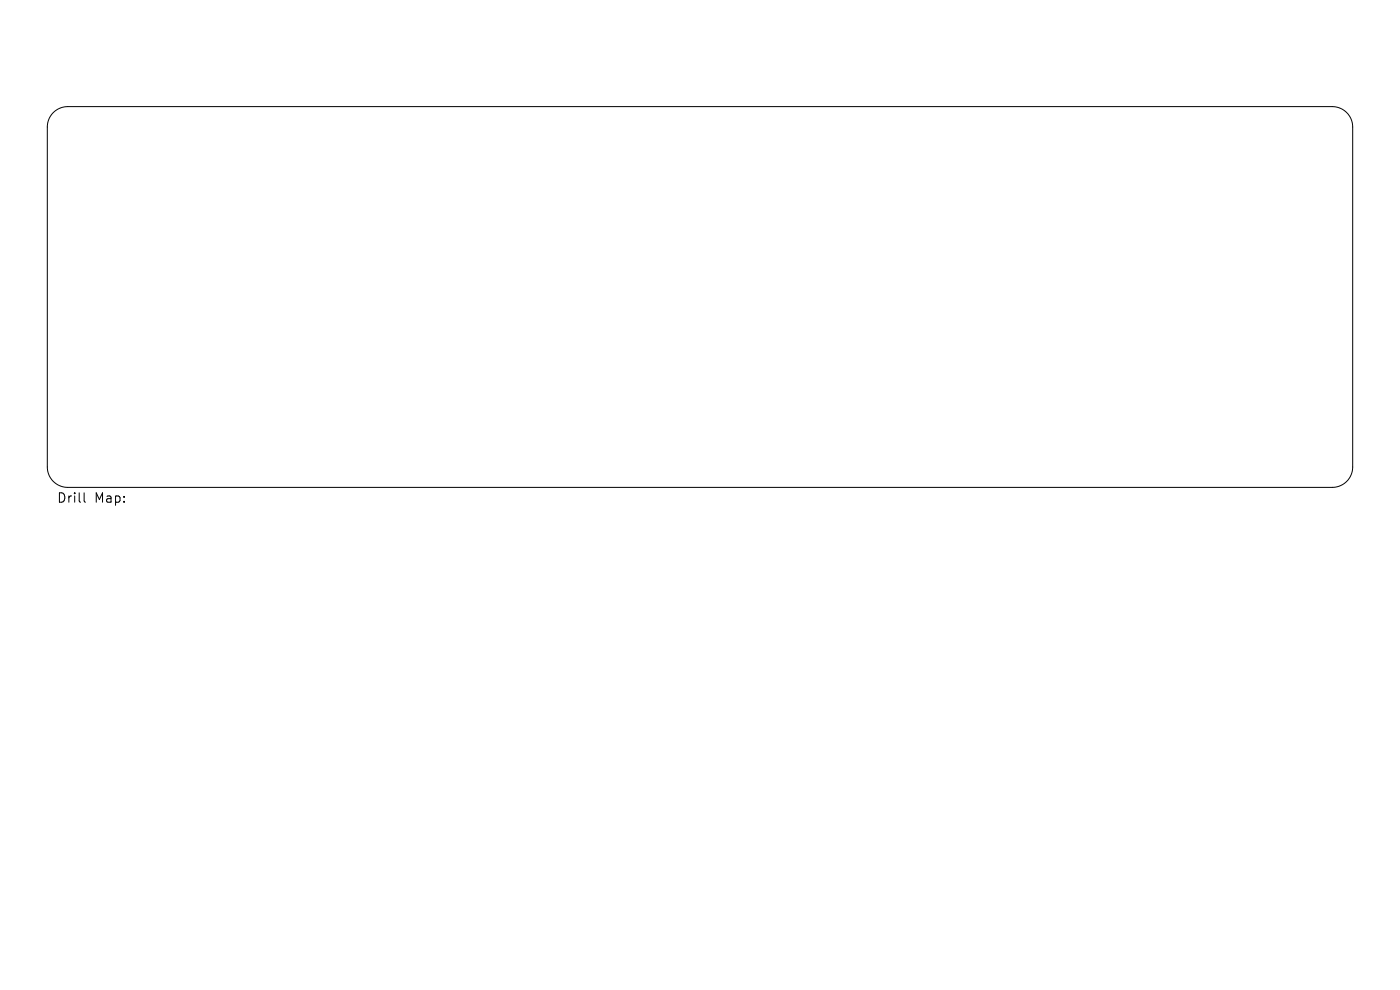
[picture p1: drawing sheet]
<svg xmlns="http://www.w3.org/2000/svg" width="297mm" height="210mm" viewBox="0 0 297 210" stroke-linecap="round" stroke-linejoin="round" font-family="sans-serif">
<defs><g id="words">
<g font-size="2.8">
<text x="12" y="106.9">Drill</text>
<text x="20" y="106.9">Map:</text>
</g>
</g></defs>
<path d="M11.3 23.9a4.3 4.3 0 0 1 3.1-1.3h268.2a4.3 4.3 0 0 1 4.4 4.3v72.2a4.3 4.3 0 0 1-4.4 4.3h-268.2a4.3 4.3 0 0 1-4.4-4.3v-72.2a4.3 4.3 0 0 1 1.3-3zM17.8 104.5v1.8l.3 .2" fill="none" stroke="#000" stroke-width=".21"/>
<use href="#words"/>
</svg>
